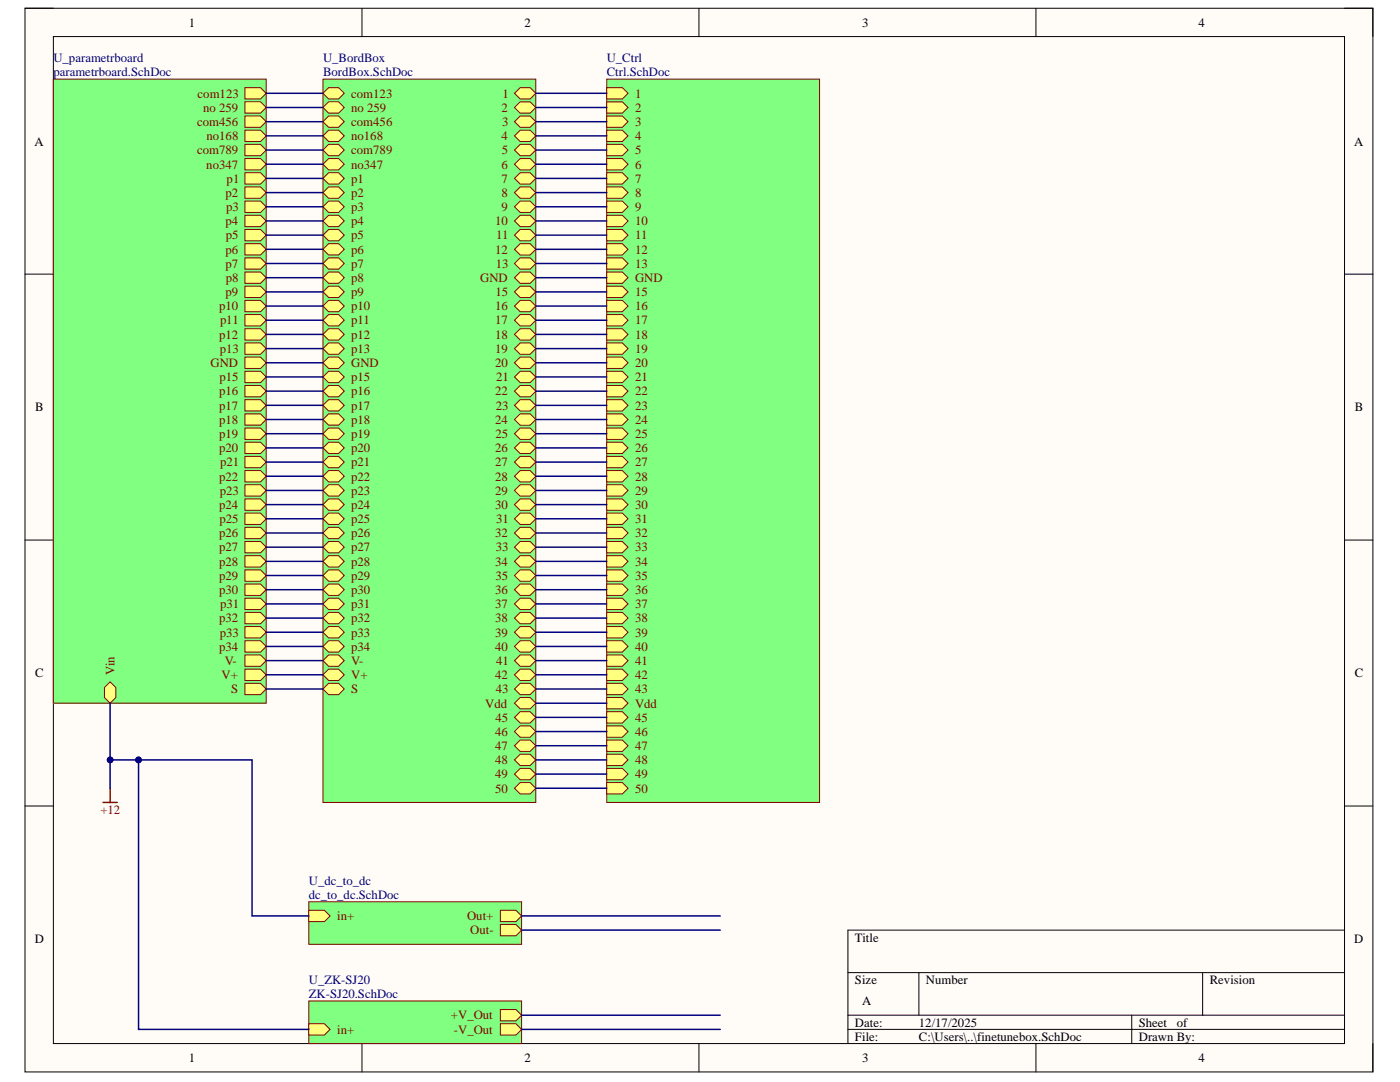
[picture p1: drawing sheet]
<svg xmlns="http://www.w3.org/2000/svg" width="279mm" height="216mm" viewBox="0 0 279 216" stroke-linecap="round" stroke-linejoin="round" font-family="sans-serif">
<defs><g id="words">
<g font-size="2.5">
<text x="37.7" y="5.3">1</text>
<text x="104.7" y="5.3">2</text>
<text x="172.1" y="5.3">3</text>
<text x="239.2" y="5.3">4</text>
<text x="6.9" y="29">A</text>
<text x="270.2" y="29">A</text>
<text x="7" y="82.1">B</text>
<text x="270.4" y="82.1">B</text>
<text x="7" y="135.1">C</text>
<text x="270.4" y="135.1">C</text>
<text x="6.9" y="188.2">D</text>
<text x="170.6" y="187.9">Title</text>
<text x="270.3" y="188.2">D</text>
<text x="170.6" y="196.4">Size</text>
<text x="184.8" y="196.4">Number</text>
<text x="241.4" y="196.4">Revision</text>
<text x="172.1" y="200.6">A</text>
<text x="170.6" y="204.9">Date:</text>
<text x="170.6" y="207.7">File:</text>
<text x="183.4" y="204.9">12/17/2025</text>
<text x="183.4" y="207.7">C:\Users\..\finetunebox.SchDoc</text>
<text x="227.3" y="204.9">Sheet</text>
<text x="227.3" y="207.7">Drawn By:</text>
<text x="234.9" y="204.9">of</text>
<text x="37.7" y="211.9">1</text>
<text x="104.7" y="211.9">2</text>
<text x="172.1" y="211.9">3</text>
<text x="239.2" y="211.9">4</text>
</g>
<g font-size="2.5" fill="#000080">
<text x="10.7" y="12.4">U_parametrboard</text>
<text x="10.7" y="15.2">parametrboard.SchDoc</text>
<text x="64.5" y="12.4">U_BordBox</text>
<text x="64.5" y="15.2">BordBox.SchDoc</text>
<text x="121.1" y="12.4">U_Ctrl</text>
<text x="121.1" y="15.2">Ctrl.SchDoc</text>
<text x="61.6" y="176.5">U_dc_to_dc</text>
<text x="61.6" y="179.4">dc_to_dc.SchDoc</text>
<text x="61.6" y="196.4">U_ZK-SJ20</text>
<text x="61.6" y="199.2">ZK-SJ20.SchDoc</text>
</g>
<g font-size="2.5" fill="#800000">
<text x="39.4" y="19.5">com123</text>
<text x="40.5" y="22.3">no 259</text>
<text x="70.1" y="19.5">com123</text>
<text x="70.1" y="22.3">no 259</text>
<text x="100.1" y="22.3">2</text>
<text x="100.3" y="19.5">1</text>
<text x="126.7" y="19.5">1</text>
<text x="126.7" y="22.3">2</text>
<text x="39.3" y="25.2">com456</text>
<text x="41.2" y="28">no168</text>
<text x="70.1" y="25.2">com456</text>
<text x="70.1" y="28">no168</text>
<text x="100.1" y="28">4</text>
<text x="100.2" y="25.2">3</text>
<text x="126.7" y="25.2">3</text>
<text x="126.7" y="28">4</text>
<text x="39.3" y="30.8">com789</text>
<text x="41.2" y="33.6">no347</text>
<text x="70.1" y="30.8">com789</text>
<text x="70.1" y="33.6">no347</text>
<text x="100.1" y="33.6">6</text>
<text x="100.2" y="30.8">5</text>
<text x="126.7" y="30.8">5</text>
<text x="126.7" y="33.6">6</text>
<text x="45" y="39.3">p2</text>
<text x="45.2" y="36.5">p1</text>
<text x="70.1" y="36.5">p1</text>
<text x="70.1" y="39.3">p2</text>
<text x="100.1" y="36.5">7</text>
<text x="100.1" y="39.3">8</text>
<text x="126.7" y="36.5">7</text>
<text x="126.7" y="39.3">8</text>
<text x="45" y="45">p4</text>
<text x="45.1" y="47.8">p5</text>
<text x="45.1" y="42.1">p3</text>
<text x="70.1" y="42.1">p3</text>
<text x="70.1" y="45">p4</text>
<text x="70.1" y="47.8">p5</text>
<text x="98.8" y="45">10</text>
<text x="99" y="47.8">11</text>
<text x="100.1" y="42.1">9</text>
<text x="126.7" y="42.1">9</text>
<text x="126.7" y="45">10</text>
<text x="126.7" y="47.8">11</text>
<text x="45" y="50.6">p6</text>
<text x="45" y="53.4">p7</text>
<text x="70.1" y="50.6">p6</text>
<text x="70.1" y="53.4">p7</text>
<text x="98.8" y="50.6">12</text>
<text x="98.9" y="53.4">13</text>
<text x="126.7" y="50.6">12</text>
<text x="126.7" y="53.4">13</text>
<text x="45" y="59.1">p9</text>
<text x="45.1" y="56.2">p8</text>
<text x="70.1" y="56.2">p8</text>
<text x="70.1" y="59.1">p9</text>
<text x="95.8" y="56.2">GND</text>
<text x="98.9" y="59.1">15</text>
<text x="126.7" y="59.1">15</text>
<text x="126.7" y="56.2">GND</text>
<text x="43.7" y="61.9">p10</text>
<text x="43.9" y="64.7">p11</text>
<text x="70.1" y="61.9">p10</text>
<text x="70.1" y="64.7">p11</text>
<text x="98.8" y="61.9">16</text>
<text x="98.8" y="64.7">17</text>
<text x="126.7" y="61.9">16</text>
<text x="126.7" y="64.7">17</text>
<text x="43.7" y="67.6">p12</text>
<text x="43.8" y="70.4">p13</text>
<text x="70.1" y="67.6">p12</text>
<text x="70.1" y="70.4">p13</text>
<text x="98.8" y="70.4">19</text>
<text x="98.8" y="67.6">18</text>
<text x="126.7" y="67.6">18</text>
<text x="126.7" y="70.4">19</text>
<text x="42" y="73.2">GND</text>
<text x="43.8" y="76.1">p15</text>
<text x="70.1" y="76.1">p15</text>
<text x="70.1" y="73.2">GND</text>
<text x="98.8" y="73.2">20</text>
<text x="99" y="76.1">21</text>
<text x="126.7" y="73.2">20</text>
<text x="126.7" y="76.1">21</text>
<text x="43.7" y="78.9">p16</text>
<text x="43.8" y="81.7">p17</text>
<text x="70.1" y="78.9">p16</text>
<text x="70.1" y="81.7">p17</text>
<text x="98.8" y="78.9">22</text>
<text x="98.9" y="81.7">23</text>
<text x="126.7" y="78.9">22</text>
<text x="126.7" y="81.7">23</text>
<text x="43.8" y="87.4">p19</text>
<text x="43.8" y="84.6">p18</text>
<text x="70.1" y="87.4">p19</text>
<text x="70.1" y="84.6">p18</text>
<text x="98.8" y="84.6">24</text>
<text x="98.9" y="87.4">25</text>
<text x="126.7" y="84.6">24</text>
<text x="126.7" y="87.4">25</text>
<text x="43.7" y="95.9">p22</text>
<text x="43.7" y="90.2">p20</text>
<text x="43.9" y="93.1">p21</text>
<text x="70.1" y="95.9">p22</text>
<text x="70.1" y="93.1">p21</text>
<text x="70.1" y="90.2">p20</text>
<text x="98.8" y="90.2">26</text>
<text x="98.8" y="93.1">27</text>
<text x="98.8" y="95.9">28</text>
<text x="126.7" y="90.2">26</text>
<text x="126.7" y="93.1">27</text>
<text x="126.7" y="95.9">28</text>
<text x="43.7" y="101.5">p24</text>
<text x="43.8" y="98.7">p23</text>
<text x="70.1" y="101.5">p24</text>
<text x="70.1" y="98.7">p23</text>
<text x="98.8" y="98.7">29</text>
<text x="98.8" y="101.5">30</text>
<text x="126.7" y="98.7">29</text>
<text x="126.7" y="101.5">30</text>
<text x="43.7" y="107.2">p26</text>
<text x="43.8" y="104.4">p25</text>
<text x="70.1" y="107.2">p26</text>
<text x="70.1" y="104.4">p25</text>
<text x="98.8" y="107.2">32</text>
<text x="99" y="104.4">31</text>
<text x="126.7" y="104.4">31</text>
<text x="126.7" y="107.2">32</text>
<text x="43.8" y="112.9">p28</text>
<text x="43.8" y="110">p27</text>
<text x="70.1" y="112.9">p28</text>
<text x="70.1" y="110">p27</text>
<text x="98.8" y="112.9">34</text>
<text x="98.9" y="110">33</text>
<text x="126.7" y="110">33</text>
<text x="126.7" y="112.9">34</text>
<text x="43.7" y="118.5">p30</text>
<text x="43.8" y="115.7">p29</text>
<text x="70.1" y="118.5">p30</text>
<text x="70.1" y="115.7">p29</text>
<text x="98.8" y="118.5">36</text>
<text x="98.9" y="115.7">35</text>
<text x="126.7" y="115.7">35</text>
<text x="126.7" y="118.5">36</text>
<text x="43.7" y="124.2">p32</text>
<text x="43.9" y="121.4">p31</text>
<text x="70.1" y="124.2">p32</text>
<text x="70.1" y="121.4">p31</text>
<text x="98.8" y="121.4">37</text>
<text x="98.8" y="124.2">38</text>
<text x="126.7" y="121.4">37</text>
<text x="126.7" y="124.2">38</text>
<text x="43.7" y="129.9">p34</text>
<text x="43.8" y="127">p33</text>
<text x="70.1" y="129.9">p34</text>
<text x="70.1" y="127">p33</text>
<text x="98.8" y="127">39</text>
<text x="98.8" y="129.9">40</text>
<text x="126.7" y="127">39</text>
<text x="126.7" y="129.9">40</text>
<text x="22.8" y="134.6" transform="rotate(-90 22.8 134.6)">Vin</text>
<text x="44.2" y="135.5">V+</text>
<text x="44.9" y="132.7">V-</text>
<text x="70.1" y="132.7">V-</text>
<text x="70.1" y="135.5">V+</text>
<text x="98.8" y="135.5">42</text>
<text x="99" y="132.7">41</text>
<text x="126.7" y="132.7">41</text>
<text x="126.7" y="135.5">42</text>
<text x="46.2" y="138.3">S</text>
<text x="70.1" y="138.3">S</text>
<text x="96.9" y="141.2">Vdd</text>
<text x="98.9" y="138.3">43</text>
<text x="126.7" y="138.3">43</text>
<text x="126.7" y="141.2">Vdd</text>
<text x="98.8" y="146.8">46</text>
<text x="98.8" y="149.7">47</text>
<text x="98.9" y="144">45</text>
<text x="126.7" y="146.8">46</text>
<text x="126.7" y="149.7">47</text>
<text x="126.7" y="144">45</text>
<text x="98.8" y="155.3">49</text>
<text x="98.8" y="152.5">48</text>
<text x="126.7" y="152.5">48</text>
<text x="126.7" y="155.3">49</text>
<text x="98.8" y="158.2">50</text>
<text x="126.7" y="158.2">50</text>
<text x="20" y="162.4">+12</text>
<text x="67.3" y="183.6">in+</text>
<text x="93.2" y="183.6">Out+</text>
<text x="93.9" y="186.4">Out-</text>
<text x="90" y="203.4">+V_Out</text>
<text x="67.3" y="206.2">in+</text>
<text x="90.6" y="206.2">-V_Out</text>
</g>
</g></defs>
<path d="M5 1.6h269v212.3h-269z" fill-rule="evenodd" fill="#fffcf8"/>
<path d="M5 1.6h269v212.3h-269z" fill="none" stroke="#000" stroke-width=".2"/>
<path d="M10.7 7.3h257.6v200.9h-257.6z" fill-rule="evenodd" fill="#fffcf8"/>
<g fill="none" stroke="#000" stroke-width=".2">
<path d="M5 1.6h5.7M10.7 7.3h257.6v200.9h-257.6zM72.2 1.6v5.7M139.5 1.6v5.7M206.7 1.6v5.7M268.3 1.6h5.7v5.7M5 54.7h5.7M268.3 54.7h5.7M5 107.8h5.7M268.3 107.8h5.7M5 160.8h5.7M268.3 160.8h5.7"/>
<path d="M169.2 194.1h99.1M183.4 194.1v8.5M240 194.1v8.5M268.3 185.6h-99.1v22.6M72.2 208.2v5.7M139.5 208.2v5.7M169.2 202.6h99.1M169.2 205.4h99.1M206.7 208.2v5.7M225.9 202.6v5.6M274 208.2v5.7"/>
</g>
<path d="M10.7 15.8h42.4v124.5h-42.4z" fill-rule="evenodd" fill="#80ff80"/>
<path d="M10.7 15.8h42.4v124.5h-42.4z" fill="none" stroke="#800000" stroke-width=".2"/>
<path d="M48.9 17.5h3.1l1.1 1.1-1.1 1.2h-3.1z" fill-rule="evenodd" fill="#ffff80"/>
<path d="M48.9 17.5h3.1l1.1 1.1-1.1 1.2h-3.1z" fill="none" stroke="#800000" stroke-width=".2"/>
<path d="M48.9 20.3h3.1l1.1 1.1-1.1 1.2h-3.1z" fill-rule="evenodd" fill="#ffff80"/>
<path d="M48.9 20.3h3.1l1.1 1.1-1.1 1.2h-3.1z" fill="none" stroke="#800000" stroke-width=".2"/>
<path d="M48.9 23.1h3.1l1.1 1.2-1.1 1.1h-3.1z" fill-rule="evenodd" fill="#ffff80"/>
<path d="M48.9 23.1h3.1l1.1 1.2-1.1 1.1h-3.1z" fill="none" stroke="#800000" stroke-width=".2"/>
<path d="M48.9 26h3.1l1.1 1.1-1.1 1.1h-3.1z" fill-rule="evenodd" fill="#ffff80"/>
<path d="M48.9 26h3.1l1.1 1.1-1.1 1.1h-3.1z" fill="none" stroke="#800000" stroke-width=".2"/>
<path d="M48.9 28.8h3.1l1.1 1.1-1.1 1.2h-3.1z" fill-rule="evenodd" fill="#ffff80"/>
<path d="M48.9 28.8h3.1l1.1 1.1-1.1 1.2h-3.1z" fill="none" stroke="#800000" stroke-width=".2"/>
<path d="M48.9 31.6h3.1l1.1 1.2-1.1 1.1h-3.1z" fill-rule="evenodd" fill="#ffff80"/>
<path d="M48.9 31.6h3.1l1.1 1.2-1.1 1.1h-3.1z" fill="none" stroke="#800000" stroke-width=".2"/>
<path d="M48.9 34.5h3.1l1.1 1.1-1.1 1.1h-3.1z" fill-rule="evenodd" fill="#ffff80"/>
<path d="M48.9 34.5h3.1l1.1 1.1-1.1 1.1h-3.1z" fill="none" stroke="#800000" stroke-width=".2"/>
<path d="M48.9 37.3h3.1l1.1 1.1-1.1 1.2h-3.1z" fill-rule="evenodd" fill="#ffff80"/>
<path d="M48.9 37.3h3.1l1.1 1.1-1.1 1.2h-3.1z" fill="none" stroke="#800000" stroke-width=".2"/>
<path d="M48.9 40.1h3.1l1.1 1.2-1.1 1.1h-3.1z" fill-rule="evenodd" fill="#ffff80"/>
<path d="M48.9 40.1h3.1l1.1 1.2-1.1 1.1h-3.1z" fill="none" stroke="#800000" stroke-width=".2"/>
<path d="M48.9 43h3.1l1.1 1.1-1.1 1.1h-3.1z" fill-rule="evenodd" fill="#ffff80"/>
<path d="M48.9 43h3.1l1.1 1.1-1.1 1.1h-3.1z" fill="none" stroke="#800000" stroke-width=".2"/>
<path d="M48.9 45.8h3.1l1.1 1.1-1.1 1.2h-3.1z" fill-rule="evenodd" fill="#ffff80"/>
<path d="M48.9 45.8h3.1l1.1 1.1-1.1 1.2h-3.1z" fill="none" stroke="#800000" stroke-width=".2"/>
<path d="M48.9 48.6h3.1l1.1 1.1-1.1 1.2h-3.1z" fill-rule="evenodd" fill="#ffff80"/>
<path d="M48.9 48.6h3.1l1.1 1.1-1.1 1.2h-3.1z" fill="none" stroke="#800000" stroke-width=".2"/>
<path d="M48.9 51.4h3.1l1.1 1.2-1.1 1.1h-3.1z" fill-rule="evenodd" fill="#ffff80"/>
<path d="M48.9 51.4h3.1l1.1 1.2-1.1 1.1h-3.1z" fill="none" stroke="#800000" stroke-width=".2"/>
<path d="M48.9 54.3h3.1l1.1 1.1-1.1 1.1h-3.1z" fill-rule="evenodd" fill="#ffff80"/>
<path d="M48.9 54.3h3.1l1.1 1.1-1.1 1.1h-3.1z" fill="none" stroke="#800000" stroke-width=".2"/>
<path d="M48.9 57.1h3.1l1.1 1.1-1.1 1.2h-3.1z" fill-rule="evenodd" fill="#ffff80"/>
<path d="M48.9 57.1h3.1l1.1 1.1-1.1 1.2h-3.1z" fill="none" stroke="#800000" stroke-width=".2"/>
<path d="M48.9 59.9h3.1l1.1 1.2-1.1 1.1h-3.1z" fill-rule="evenodd" fill="#ffff80"/>
<path d="M48.9 59.9h3.1l1.1 1.2-1.1 1.1h-3.1z" fill="none" stroke="#800000" stroke-width=".2"/>
<path d="M48.9 62.8h3.1l1.1 1.1-1.1 1.1h-3.1z" fill-rule="evenodd" fill="#ffff80"/>
<path d="M48.9 62.8h3.1l1.1 1.1-1.1 1.1h-3.1z" fill="none" stroke="#800000" stroke-width=".2"/>
<path d="M48.9 65.6h3.1l1.1 1.1-1.1 1.2h-3.1z" fill-rule="evenodd" fill="#ffff80"/>
<path d="M48.9 65.6h3.1l1.1 1.1-1.1 1.2h-3.1z" fill="none" stroke="#800000" stroke-width=".2"/>
<path d="M48.9 68.4h3.1l1.1 1.2-1.1 1.1h-3.1z" fill-rule="evenodd" fill="#ffff80"/>
<path d="M48.9 68.4h3.1l1.1 1.2-1.1 1.1h-3.1z" fill="none" stroke="#800000" stroke-width=".2"/>
<path d="M48.9 74.1h3.1l1.1 1.1-1.1 1.2h-3.1z" fill-rule="evenodd" fill="#ffff80"/>
<path d="M48.9 74.1h3.1l1.1 1.1-1.1 1.2h-3.1z" fill="none" stroke="#800000" stroke-width=".2"/>
<path d="M48.9 76.9h3.1l1.1 1.1-1.1 1.2h-3.1z" fill-rule="evenodd" fill="#ffff80"/>
<path d="M48.9 76.9h3.1l1.1 1.1-1.1 1.2h-3.1z" fill="none" stroke="#800000" stroke-width=".2"/>
<path d="M48.9 79.7h3.1l1.1 1.2-1.1 1.1h-3.1z" fill-rule="evenodd" fill="#ffff80"/>
<path d="M48.9 79.7h3.1l1.1 1.2-1.1 1.1h-3.1z" fill="none" stroke="#800000" stroke-width=".2"/>
<path d="M48.9 127.9h3.1l1.1 1.1-1.1 1.1h-3.1z" fill-rule="evenodd" fill="#ffff80"/>
<path d="M48.9 127.9h3.1l1.1 1.1-1.1 1.1h-3.1z" fill="none" stroke="#800000" stroke-width=".2"/>
<path d="M48.9 125h3.1l1.1 1.2-1.1 1.1h-3.1z" fill-rule="evenodd" fill="#ffff80"/>
<path d="M48.9 125h3.1l1.1 1.2-1.1 1.1h-3.1z" fill="none" stroke="#800000" stroke-width=".2"/>
<path d="M48.9 122.2h3.1l1.1 1.1-1.1 1.2h-3.1z" fill-rule="evenodd" fill="#ffff80"/>
<path d="M48.9 122.2h3.1l1.1 1.1-1.1 1.2h-3.1z" fill="none" stroke="#800000" stroke-width=".2"/>
<path d="M48.9 119.4h3.1l1.1 1.1-1.1 1.1h-3.1z" fill-rule="evenodd" fill="#ffff80"/>
<path d="M48.9 119.4h3.1l1.1 1.1-1.1 1.1h-3.1z" fill="none" stroke="#800000" stroke-width=".2"/>
<path d="M48.9 116.5h3.1l1.1 1.2-1.1 1.1h-3.1z" fill-rule="evenodd" fill="#ffff80"/>
<path d="M48.9 116.5h3.1l1.1 1.2-1.1 1.1h-3.1z" fill="none" stroke="#800000" stroke-width=".2"/>
<path d="M48.9 113.7h3.1l1.1 1.1-1.1 1.2h-3.1z" fill-rule="evenodd" fill="#ffff80"/>
<path d="M48.9 113.7h3.1l1.1 1.1-1.1 1.2h-3.1z" fill="none" stroke="#800000" stroke-width=".2"/>
<path d="M48.9 110.9h3.1l1.1 1.1-1.1 1.1h-3.1z" fill-rule="evenodd" fill="#ffff80"/>
<path d="M48.9 110.9h3.1l1.1 1.1-1.1 1.1h-3.1z" fill="none" stroke="#800000" stroke-width=".2"/>
<path d="M48.9 108h3.1l1.1 1.2-1.1 1.1h-3.1z" fill-rule="evenodd" fill="#ffff80"/>
<path d="M48.9 108h3.1l1.1 1.2-1.1 1.1h-3.1z" fill="none" stroke="#800000" stroke-width=".2"/>
<path d="M48.9 105.2h3.1l1.1 1.2-1.1 1.1h-3.1z" fill-rule="evenodd" fill="#ffff80"/>
<path d="M48.9 105.2h3.1l1.1 1.2-1.1 1.1h-3.1z" fill="none" stroke="#800000" stroke-width=".2"/>
<path d="M48.9 102.4h3.1l1.1 1.1-1.1 1.1h-3.1z" fill-rule="evenodd" fill="#ffff80"/>
<path d="M48.9 102.4h3.1l1.1 1.1-1.1 1.1h-3.1z" fill="none" stroke="#800000" stroke-width=".2"/>
<path d="M48.9 99.6h3.1l1.1 1.1-1.1 1.1h-3.1z" fill-rule="evenodd" fill="#ffff80"/>
<path d="M48.9 99.6h3.1l1.1 1.1-1.1 1.1h-3.1z" fill="none" stroke="#800000" stroke-width=".2"/>
<path d="M48.9 96.7h3.1l1.1 1.2-1.1 1.1h-3.1z" fill-rule="evenodd" fill="#ffff80"/>
<path d="M48.9 96.7h3.1l1.1 1.2-1.1 1.1h-3.1z" fill="none" stroke="#800000" stroke-width=".2"/>
<path d="M48.9 93.9h3.1l1.1 1.1-1.1 1.2h-3.1z" fill-rule="evenodd" fill="#ffff80"/>
<path d="M48.9 93.9h3.1l1.1 1.1-1.1 1.2h-3.1z" fill="none" stroke="#800000" stroke-width=".2"/>
<path d="M48.9 91.1h3.1l1.1 1.1-1.1 1.1h-3.1z" fill-rule="evenodd" fill="#ffff80"/>
<path d="M48.9 91.1h3.1l1.1 1.1-1.1 1.1h-3.1z" fill="none" stroke="#800000" stroke-width=".2"/>
<path d="M48.9 88.2h3.1l1.1 1.2-1.1 1.1h-3.1z" fill-rule="evenodd" fill="#ffff80"/>
<path d="M48.9 88.2h3.1l1.1 1.2-1.1 1.1h-3.1z" fill="none" stroke="#800000" stroke-width=".2"/>
<path d="M48.9 85.4h3.1l1.1 1.1-1.1 1.2h-3.1z" fill-rule="evenodd" fill="#ffff80"/>
<path d="M48.9 85.4h3.1l1.1 1.1-1.1 1.2h-3.1z" fill="none" stroke="#800000" stroke-width=".2"/>
<path d="M48.9 82.6h3.1l1.1 1.1-1.1 1.1h-3.1z" fill-rule="evenodd" fill="#ffff80"/>
<path d="M48.9 82.6h3.1l1.1 1.1-1.1 1.1h-3.1z" fill="none" stroke="#800000" stroke-width=".2"/>
<path d="M48.9 130.7h3.1l1.1 1.1-1.1 1.2h-3.1z" fill-rule="evenodd" fill="#ffff80"/>
<path d="M48.9 130.7h3.1l1.1 1.1-1.1 1.2h-3.1z" fill="none" stroke="#800000" stroke-width=".2"/>
<path d="M48.9 133.5h3.1l1.1 1.1-1.1 1.2h-3.1z" fill-rule="evenodd" fill="#ffff80"/>
<path d="M48.9 133.5h3.1l1.1 1.1-1.1 1.2h-3.1z" fill="none" stroke="#800000" stroke-width=".2"/>
<path d="M48.9 136.3h3.1l1.1 1.2-1.1 1.1h-3.1z" fill-rule="evenodd" fill="#ffff80"/>
<path d="M48.9 136.3h3.1l1.1 1.2-1.1 1.1h-3.1z" fill="none" stroke="#800000" stroke-width=".2"/>
<path d="M20.8 137.2l1.2-1.1 1.1 1.1v2l-1.1 1.1-1.2-1.1z" fill-rule="evenodd" fill="#ffff80"/>
<path d="M20.8 137.2l1.2-1.1 1.1 1.1v2l-1.1 1.1-1.2-1.1z" fill="none" stroke="#800000" stroke-width=".2"/>
<path d="M48.9 71.3h3.1l1.1 1.1-1.1 1.1h-3.1z" fill-rule="evenodd" fill="#ffff80"/>
<path d="M48.9 71.3h3.1l1.1 1.1-1.1 1.1h-3.1z" fill="none" stroke="#800000" stroke-width=".2"/>
<path d="M64.5 15.8h42.4v144.3h-42.4z" fill-rule="evenodd" fill="#80ff80"/>
<path d="M64.5 15.8h42.4v144.3h-42.4z" fill="none" stroke="#800000" stroke-width=".2"/>
<path d="M64.5 18.6l1.1-1.1h2l1.1 1.1-1.1 1.2h-2z" fill-rule="evenodd" fill="#ffff80"/>
<path d="M64.5 18.6l1.1-1.1h2l1.1 1.1-1.1 1.2h-2z" fill="none" stroke="#800000" stroke-width=".2"/>
<path d="M64.5 21.4l1.1-1.1h2l1.1 1.1-1.1 1.2h-2z" fill-rule="evenodd" fill="#ffff80"/>
<path d="M64.5 21.4l1.1-1.1h2l1.1 1.1-1.1 1.2h-2z" fill="none" stroke="#800000" stroke-width=".2"/>
<path d="M64.5 24.3l1.1-1.2h2l1.1 1.2-1.1 1.1h-2z" fill-rule="evenodd" fill="#ffff80"/>
<path d="M64.5 24.3l1.1-1.2h2l1.1 1.2-1.1 1.1h-2z" fill="none" stroke="#800000" stroke-width=".2"/>
<path d="M64.5 27.1l1.1-1.1h2l1.1 1.1-1.1 1.1h-2z" fill-rule="evenodd" fill="#ffff80"/>
<path d="M64.5 27.1l1.1-1.1h2l1.1 1.1-1.1 1.1h-2z" fill="none" stroke="#800000" stroke-width=".2"/>
<path d="M64.5 29.9l1.1-1.1h2l1.1 1.1-1.1 1.2h-2z" fill-rule="evenodd" fill="#ffff80"/>
<path d="M64.5 29.9l1.1-1.1h2l1.1 1.1-1.1 1.2h-2z" fill="none" stroke="#800000" stroke-width=".2"/>
<path d="M64.5 32.8l1.1-1.2h2l1.1 1.2-1.1 1.1h-2z" fill-rule="evenodd" fill="#ffff80"/>
<path d="M64.5 32.8l1.1-1.2h2l1.1 1.2-1.1 1.1h-2z" fill="none" stroke="#800000" stroke-width=".2"/>
<path d="M64.5 35.6l1.1-1.1h2l1.1 1.1-1.1 1.1h-2z" fill-rule="evenodd" fill="#ffff80"/>
<path d="M64.5 35.6l1.1-1.1h2l1.1 1.1-1.1 1.1h-2z" fill="none" stroke="#800000" stroke-width=".2"/>
<path d="M64.5 38.4l1.1-1.1h2l1.1 1.1-1.1 1.2h-2z" fill-rule="evenodd" fill="#ffff80"/>
<path d="M64.5 38.4l1.1-1.1h2l1.1 1.1-1.1 1.2h-2z" fill="none" stroke="#800000" stroke-width=".2"/>
<path d="M64.5 41.3l1.1-1.2h2l1.1 1.2-1.1 1.1h-2z" fill-rule="evenodd" fill="#ffff80"/>
<path d="M64.5 41.3l1.1-1.2h2l1.1 1.2-1.1 1.1h-2z" fill="none" stroke="#800000" stroke-width=".2"/>
<path d="M64.5 44.1l1.1-1.1h2l1.1 1.1-1.1 1.1h-2z" fill-rule="evenodd" fill="#ffff80"/>
<path d="M64.5 44.1l1.1-1.1h2l1.1 1.1-1.1 1.1h-2z" fill="none" stroke="#800000" stroke-width=".2"/>
<path d="M64.5 46.9l1.1-1.1h2l1.1 1.1-1.1 1.2h-2z" fill-rule="evenodd" fill="#ffff80"/>
<path d="M64.5 46.9l1.1-1.1h2l1.1 1.1-1.1 1.2h-2z" fill="none" stroke="#800000" stroke-width=".2"/>
<path d="M64.5 49.7l1.1-1.1h2l1.1 1.1-1.1 1.2h-2z" fill-rule="evenodd" fill="#ffff80"/>
<path d="M64.5 49.7l1.1-1.1h2l1.1 1.1-1.1 1.2h-2z" fill="none" stroke="#800000" stroke-width=".2"/>
<path d="M64.5 52.6l1.1-1.2h2l1.1 1.2-1.1 1.1h-2z" fill-rule="evenodd" fill="#ffff80"/>
<path d="M64.5 52.6l1.1-1.2h2l1.1 1.2-1.1 1.1h-2z" fill="none" stroke="#800000" stroke-width=".2"/>
<path d="M64.5 55.4l1.1-1.1h2l1.1 1.1-1.1 1.1h-2z" fill-rule="evenodd" fill="#ffff80"/>
<path d="M64.5 55.4l1.1-1.1h2l1.1 1.1-1.1 1.1h-2z" fill="none" stroke="#800000" stroke-width=".2"/>
<path d="M64.5 58.2l1.1-1.1h2l1.1 1.1-1.1 1.2h-2z" fill-rule="evenodd" fill="#ffff80"/>
<path d="M64.5 58.2l1.1-1.1h2l1.1 1.1-1.1 1.2h-2z" fill="none" stroke="#800000" stroke-width=".2"/>
<path d="M65.6 127.9h2l1.1 1.1-1.1 1.1h-2l-1.1-1.1z" fill-rule="evenodd" fill="#ffff80"/>
<path d="M65.6 127.9h2l1.1 1.1-1.1 1.1h-2l-1.1-1.1z" fill="none" stroke="#800000" stroke-width=".2"/>
<path d="M65.6 125h2l1.1 1.2-1.1 1.1h-2l-1.1-1.1z" fill-rule="evenodd" fill="#ffff80"/>
<path d="M65.6 125h2l1.1 1.2-1.1 1.1h-2l-1.1-1.1z" fill="none" stroke="#800000" stroke-width=".2"/>
<path d="M64.5 123.3l1.1-1.1h2l1.1 1.1-1.1 1.2h-2z" fill-rule="evenodd" fill="#ffff80"/>
<path d="M64.5 123.3l1.1-1.1h2l1.1 1.1-1.1 1.2h-2z" fill="none" stroke="#800000" stroke-width=".2"/>
<path d="M64.5 120.5l1.1-1.1h2l1.1 1.1-1.1 1.1h-2z" fill-rule="evenodd" fill="#ffff80"/>
<path d="M64.5 120.5l1.1-1.1h2l1.1 1.1-1.1 1.1h-2z" fill="none" stroke="#800000" stroke-width=".2"/>
<path d="M64.5 117.7l1.1-1.2h2l1.1 1.2-1.1 1.1h-2z" fill-rule="evenodd" fill="#ffff80"/>
<path d="M64.5 117.7l1.1-1.2h2l1.1 1.2-1.1 1.1h-2z" fill="none" stroke="#800000" stroke-width=".2"/>
<path d="M64.5 114.8l1.1-1.1h2l1.1 1.1-1.1 1.2h-2z" fill-rule="evenodd" fill="#ffff80"/>
<path d="M64.5 114.8l1.1-1.1h2l1.1 1.1-1.1 1.2h-2z" fill="none" stroke="#800000" stroke-width=".2"/>
<path d="M65.6 110.9h2l1.1 1.1-1.1 1.1h-2l-1.1-1.1z" fill-rule="evenodd" fill="#ffff80"/>
<path d="M65.6 110.9h2l1.1 1.1-1.1 1.1h-2l-1.1-1.1z" fill="none" stroke="#800000" stroke-width=".2"/>
<path d="M65.6 108h2l1.1 1.2-1.1 1.1h-2l-1.1-1.1z" fill-rule="evenodd" fill="#ffff80"/>
<path d="M65.6 108h2l1.1 1.2-1.1 1.1h-2l-1.1-1.1z" fill="none" stroke="#800000" stroke-width=".2"/>
<path d="M64.5 106.4l1.1-1.2h2l1.1 1.2-1.1 1.1h-2z" fill-rule="evenodd" fill="#ffff80"/>
<path d="M64.5 106.4l1.1-1.2h2l1.1 1.2-1.1 1.1h-2z" fill="none" stroke="#800000" stroke-width=".2"/>
<path d="M64.5 103.5l1.1-1.1h2l1.1 1.1-1.1 1.1h-2z" fill-rule="evenodd" fill="#ffff80"/>
<path d="M64.5 103.5l1.1-1.1h2l1.1 1.1-1.1 1.1h-2z" fill="none" stroke="#800000" stroke-width=".2"/>
<path d="M64.5 100.7l1.1-1.1h2l1.1 1.1-1.1 1.1h-2z" fill-rule="evenodd" fill="#ffff80"/>
<path d="M64.5 100.7l1.1-1.1h2l1.1 1.1-1.1 1.1h-2z" fill="none" stroke="#800000" stroke-width=".2"/>
<path d="M65.6 96.7h2l1.1 1.2-1.1 1.1h-2l-1.1-1.1z" fill-rule="evenodd" fill="#ffff80"/>
<path d="M65.6 96.7h2l1.1 1.2-1.1 1.1h-2l-1.1-1.1z" fill="none" stroke="#800000" stroke-width=".2"/>
<path d="M65.6 93.9h2l1.1 1.1-1.1 1.2h-2l-1.1-1.2z" fill-rule="evenodd" fill="#ffff80"/>
<path d="M65.6 93.9h2l1.1 1.1-1.1 1.2h-2l-1.1-1.2z" fill="none" stroke="#800000" stroke-width=".2"/>
<path d="M64.5 92.2l1.1-1.1h2l1.1 1.1-1.1 1.1h-2z" fill-rule="evenodd" fill="#ffff80"/>
<path d="M64.5 92.2l1.1-1.1h2l1.1 1.1-1.1 1.1h-2z" fill="none" stroke="#800000" stroke-width=".2"/>
<path d="M64.5 89.4l1.1-1.2h2l1.1 1.2-1.1 1.1h-2z" fill-rule="evenodd" fill="#ffff80"/>
<path d="M64.5 89.4l1.1-1.2h2l1.1 1.2-1.1 1.1h-2z" fill="none" stroke="#800000" stroke-width=".2"/>
<path d="M64.5 86.5l1.1-1.1h2l1.1 1.1-1.1 1.2h-2z" fill-rule="evenodd" fill="#ffff80"/>
<path d="M64.5 86.5l1.1-1.1h2l1.1 1.1-1.1 1.2h-2z" fill="none" stroke="#800000" stroke-width=".2"/>
<path d="M64.5 83.7l1.1-1.1h2l1.1 1.1-1.1 1.1h-2z" fill-rule="evenodd" fill="#ffff80"/>
<path d="M64.5 83.7l1.1-1.1h2l1.1 1.1-1.1 1.1h-2z" fill="none" stroke="#800000" stroke-width=".2"/>
<path d="M64.5 131.8l1.1-1.1h2l1.1 1.1-1.1 1.2h-2z" fill-rule="evenodd" fill="#ffff80"/>
<path d="M64.5 131.8l1.1-1.1h2l1.1 1.1-1.1 1.2h-2z" fill="none" stroke="#800000" stroke-width=".2"/>
<path d="M64.5 134.6l1.1-1.1h2l1.1 1.1-1.1 1.2h-2z" fill-rule="evenodd" fill="#ffff80"/>
<path d="M64.5 134.6l1.1-1.1h2l1.1 1.1-1.1 1.2h-2z" fill="none" stroke="#800000" stroke-width=".2"/>
<path d="M64.5 137.5l1.1-1.2h2l1.1 1.2-1.1 1.1h-2z" fill-rule="evenodd" fill="#ffff80"/>
<path d="M64.5 137.5l1.1-1.2h2l1.1 1.2-1.1 1.1h-2z" fill="none" stroke="#800000" stroke-width=".2"/>
<path d="M64.5 61.1l1.1-1.2h2l1.1 1.2-1.1 1.1h-2z" fill-rule="evenodd" fill="#ffff80"/>
<path d="M64.5 61.1l1.1-1.2h2l1.1 1.2-1.1 1.1h-2z" fill="none" stroke="#800000" stroke-width=".2"/>
<path d="M64.5 63.9l1.1-1.1h2l1.1 1.1-1.1 1.1h-2z" fill-rule="evenodd" fill="#ffff80"/>
<path d="M64.5 63.9l1.1-1.1h2l1.1 1.1-1.1 1.1h-2z" fill="none" stroke="#800000" stroke-width=".2"/>
<path d="M64.5 66.7l1.1-1.1h2l1.1 1.1-1.1 1.2h-2z" fill-rule="evenodd" fill="#ffff80"/>
<path d="M64.5 66.7l1.1-1.1h2l1.1 1.1-1.1 1.2h-2z" fill="none" stroke="#800000" stroke-width=".2"/>
<path d="M64.5 69.6l1.1-1.2h2l1.1 1.2-1.1 1.1h-2z" fill-rule="evenodd" fill="#ffff80"/>
<path d="M64.5 69.6l1.1-1.2h2l1.1 1.2-1.1 1.1h-2z" fill="none" stroke="#800000" stroke-width=".2"/>
<path d="M64.5 75.2l1.1-1.1h2l1.1 1.1-1.1 1.2h-2z" fill-rule="evenodd" fill="#ffff80"/>
<path d="M64.5 75.2l1.1-1.1h2l1.1 1.1-1.1 1.2h-2z" fill="none" stroke="#800000" stroke-width=".2"/>
<path d="M64.5 78l1.1-1.1h2l1.1 1.1-1.1 1.2h-2z" fill-rule="evenodd" fill="#ffff80"/>
<path d="M64.5 78l1.1-1.1h2l1.1 1.1-1.1 1.2h-2z" fill="none" stroke="#800000" stroke-width=".2"/>
<path d="M64.5 80.9l1.1-1.2h2l1.1 1.2-1.1 1.1h-2z" fill-rule="evenodd" fill="#ffff80"/>
<path d="M64.5 80.9l1.1-1.2h2l1.1 1.2-1.1 1.1h-2z" fill="none" stroke="#800000" stroke-width=".2"/>
<path d="M102.7 21.4l1.1-1.1h2l1.1 1.1-1.1 1.2h-2z" fill-rule="evenodd" fill="#ffff80"/>
<path d="M102.7 21.4l1.1-1.1h2l1.1 1.1-1.1 1.2h-2z" fill="none" stroke="#800000" stroke-width=".2"/>
<path d="M102.7 18.6l1.1-1.1h2l1.1 1.1-1.1 1.2h-2z" fill-rule="evenodd" fill="#ffff80"/>
<path d="M102.7 18.6l1.1-1.1h2l1.1 1.1-1.1 1.2h-2z" fill="none" stroke="#800000" stroke-width=".2"/>
<path d="M102.7 24.3l1.1-1.2h2l1.1 1.2-1.1 1.1h-2z" fill-rule="evenodd" fill="#ffff80"/>
<path d="M102.7 24.3l1.1-1.2h2l1.1 1.2-1.1 1.1h-2z" fill="none" stroke="#800000" stroke-width=".2"/>
<path d="M102.7 27.1l1.1-1.1h2l1.1 1.1-1.1 1.1h-2z" fill-rule="evenodd" fill="#ffff80"/>
<path d="M102.7 27.1l1.1-1.1h2l1.1 1.1-1.1 1.1h-2z" fill="none" stroke="#800000" stroke-width=".2"/>
<path d="M102.7 29.9l1.1-1.1h2l1.1 1.1-1.1 1.2h-2z" fill-rule="evenodd" fill="#ffff80"/>
<path d="M102.7 29.9l1.1-1.1h2l1.1 1.1-1.1 1.2h-2z" fill="none" stroke="#800000" stroke-width=".2"/>
<path d="M102.7 32.8l1.1-1.2h2l1.1 1.2-1.1 1.1h-2z" fill-rule="evenodd" fill="#ffff80"/>
<path d="M102.7 32.8l1.1-1.2h2l1.1 1.2-1.1 1.1h-2z" fill="none" stroke="#800000" stroke-width=".2"/>
<path d="M102.7 35.6l1.1-1.1h2l1.1 1.1-1.1 1.1h-2z" fill-rule="evenodd" fill="#ffff80"/>
<path d="M102.7 35.6l1.1-1.1h2l1.1 1.1-1.1 1.1h-2z" fill="none" stroke="#800000" stroke-width=".2"/>
<path d="M102.7 38.4l1.1-1.1h2l1.1 1.1-1.1 1.2h-2z" fill-rule="evenodd" fill="#ffff80"/>
<path d="M102.7 38.4l1.1-1.1h2l1.1 1.1-1.1 1.2h-2z" fill="none" stroke="#800000" stroke-width=".2"/>
<path d="M102.7 41.3l1.1-1.2h2l1.1 1.2-1.1 1.1h-2z" fill-rule="evenodd" fill="#ffff80"/>
<path d="M102.7 41.3l1.1-1.2h2l1.1 1.2-1.1 1.1h-2z" fill="none" stroke="#800000" stroke-width=".2"/>
<path d="M102.7 44.1l1.1-1.1h2l1.1 1.1-1.1 1.1h-2z" fill-rule="evenodd" fill="#ffff80"/>
<path d="M102.7 44.1l1.1-1.1h2l1.1 1.1-1.1 1.1h-2z" fill="none" stroke="#800000" stroke-width=".2"/>
<path d="M102.7 46.9l1.1-1.1h2l1.1 1.1-1.1 1.2h-2z" fill-rule="evenodd" fill="#ffff80"/>
<path d="M102.7 46.9l1.1-1.1h2l1.1 1.1-1.1 1.2h-2z" fill="none" stroke="#800000" stroke-width=".2"/>
<path d="M102.7 49.8l1.1-1.2h2l1.1 1.2-1.1 1.1h-2z" fill-rule="evenodd" fill="#ffff80"/>
<path d="M102.7 49.8l1.1-1.2h2l1.1 1.2-1.1 1.1h-2z" fill="none" stroke="#800000" stroke-width=".2"/>
<path d="M102.7 52.6l1.1-1.2h2l1.1 1.2-1.1 1.1h-2z" fill-rule="evenodd" fill="#ffff80"/>
<path d="M102.7 52.6l1.1-1.2h2l1.1 1.2-1.1 1.1h-2z" fill="none" stroke="#800000" stroke-width=".2"/>
<path d="M102.7 58.2l1.1-1.1h2l1.1 1.1-1.1 1.2h-2z" fill-rule="evenodd" fill="#ffff80"/>
<path d="M102.7 58.2l1.1-1.1h2l1.1 1.1-1.1 1.2h-2z" fill="none" stroke="#800000" stroke-width=".2"/>
<path d="M102.7 61.1l1.1-1.2h2l1.1 1.2-1.1 1.1h-2z" fill-rule="evenodd" fill="#ffff80"/>
<path d="M102.7 61.1l1.1-1.2h2l1.1 1.2-1.1 1.1h-2z" fill="none" stroke="#800000" stroke-width=".2"/>
<path d="M102.7 63.9l1.1-1.1h2l1.1 1.1-1.1 1.1h-2z" fill-rule="evenodd" fill="#ffff80"/>
<path d="M102.7 63.9l1.1-1.1h2l1.1 1.1-1.1 1.1h-2z" fill="none" stroke="#800000" stroke-width=".2"/>
<path d="M102.7 66.7l1.1-1.1h2l1.1 1.1-1.1 1.2h-2z" fill-rule="evenodd" fill="#ffff80"/>
<path d="M102.7 66.7l1.1-1.1h2l1.1 1.1-1.1 1.2h-2z" fill="none" stroke="#800000" stroke-width=".2"/>
<path d="M102.7 69.6l1.1-1.2h2l1.1 1.2-1.1 1.1h-2z" fill-rule="evenodd" fill="#ffff80"/>
<path d="M102.7 69.6l1.1-1.2h2l1.1 1.2-1.1 1.1h-2z" fill="none" stroke="#800000" stroke-width=".2"/>
<path d="M102.7 72.4l1.1-1.1h2l1.1 1.1-1.1 1.1h-2z" fill-rule="evenodd" fill="#ffff80"/>
<path d="M102.7 72.4l1.1-1.1h2l1.1 1.1-1.1 1.1h-2z" fill="none" stroke="#800000" stroke-width=".2"/>
<path d="M102.7 75.2l1.1-1.1h2l1.1 1.1-1.1 1.2h-2z" fill-rule="evenodd" fill="#ffff80"/>
<path d="M102.7 75.2l1.1-1.1h2l1.1 1.1-1.1 1.2h-2z" fill="none" stroke="#800000" stroke-width=".2"/>
<path d="M102.7 78.1l1.1-1.2h2l1.1 1.2-1.1 1.1h-2z" fill-rule="evenodd" fill="#ffff80"/>
<path d="M102.7 78.1l1.1-1.2h2l1.1 1.2-1.1 1.1h-2z" fill="none" stroke="#800000" stroke-width=".2"/>
<path d="M102.7 80.9l1.1-1.2h2l1.1 1.2-1.1 1.1h-2z" fill-rule="evenodd" fill="#ffff80"/>
<path d="M102.7 80.9l1.1-1.2h2l1.1 1.2-1.1 1.1h-2z" fill="none" stroke="#800000" stroke-width=".2"/>
<path d="M102.7 83.7l1.1-1.1h2l1.1 1.1-1.1 1.1h-2z" fill-rule="evenodd" fill="#ffff80"/>
<path d="M102.7 83.7l1.1-1.1h2l1.1 1.1-1.1 1.1h-2z" fill="none" stroke="#800000" stroke-width=".2"/>
<path d="M102.7 86.5l1.1-1.1h2l1.1 1.1-1.1 1.2h-2z" fill-rule="evenodd" fill="#ffff80"/>
<path d="M102.7 86.5l1.1-1.1h2l1.1 1.1-1.1 1.2h-2z" fill="none" stroke="#800000" stroke-width=".2"/>
<path d="M102.7 89.4l1.1-1.2h2l1.1 1.2-1.1 1.1h-2z" fill-rule="evenodd" fill="#ffff80"/>
<path d="M102.7 89.4l1.1-1.2h2l1.1 1.2-1.1 1.1h-2z" fill="none" stroke="#800000" stroke-width=".2"/>
<path d="M102.7 92.2l1.1-1.1h2l1.1 1.1-1.1 1.1h-2z" fill-rule="evenodd" fill="#ffff80"/>
<path d="M102.7 92.2l1.1-1.1h2l1.1 1.1-1.1 1.1h-2z" fill="none" stroke="#800000" stroke-width=".2"/>
<path d="M102.7 95l1.1-1.1h2l1.1 1.1-1.1 1.2h-2z" fill-rule="evenodd" fill="#ffff80"/>
<path d="M102.7 95l1.1-1.1h2l1.1 1.1-1.1 1.2h-2z" fill="none" stroke="#800000" stroke-width=".2"/>
<path d="M102.7 97.9l1.1-1.2h2l1.1 1.2-1.1 1.1h-2z" fill-rule="evenodd" fill="#ffff80"/>
<path d="M102.7 97.9l1.1-1.2h2l1.1 1.2-1.1 1.1h-2z" fill="none" stroke="#800000" stroke-width=".2"/>
<path d="M102.7 100.7l1.1-1.1h2l1.1 1.1-1.1 1.1h-2z" fill-rule="evenodd" fill="#ffff80"/>
<path d="M102.7 100.7l1.1-1.1h2l1.1 1.1-1.1 1.1h-2z" fill="none" stroke="#800000" stroke-width=".2"/>
<path d="M102.7 103.5l1.1-1.1h2l1.1 1.1-1.1 1.1h-2z" fill-rule="evenodd" fill="#ffff80"/>
<path d="M102.7 103.5l1.1-1.1h2l1.1 1.1-1.1 1.1h-2z" fill="none" stroke="#800000" stroke-width=".2"/>
<path d="M102.7 106.4l1.1-1.2h2l1.1 1.2-1.1 1.1h-2z" fill-rule="evenodd" fill="#ffff80"/>
<path d="M102.7 106.4l1.1-1.2h2l1.1 1.2-1.1 1.1h-2z" fill="none" stroke="#800000" stroke-width=".2"/>
<path d="M102.7 109.2l1.1-1.2h2l1.1 1.2-1.1 1.1h-2z" fill-rule="evenodd" fill="#ffff80"/>
<path d="M102.7 109.2l1.1-1.2h2l1.1 1.2-1.1 1.1h-2z" fill="none" stroke="#800000" stroke-width=".2"/>
<path d="M102.7 112l1.1-1.1h2l1.1 1.1-1.1 1.1h-2z" fill-rule="evenodd" fill="#ffff80"/>
<path d="M102.7 112l1.1-1.1h2l1.1 1.1-1.1 1.1h-2z" fill="none" stroke="#800000" stroke-width=".2"/>
<path d="M102.7 114.8l1.1-1.1h2l1.1 1.1-1.1 1.2h-2z" fill-rule="evenodd" fill="#ffff80"/>
<path d="M102.7 114.8l1.1-1.1h2l1.1 1.1-1.1 1.2h-2z" fill="none" stroke="#800000" stroke-width=".2"/>
<path d="M102.7 117.7l1.1-1.2h2l1.1 1.2-1.1 1.1h-2z" fill-rule="evenodd" fill="#ffff80"/>
<path d="M102.7 117.7l1.1-1.2h2l1.1 1.2-1.1 1.1h-2z" fill="none" stroke="#800000" stroke-width=".2"/>
<path d="M102.7 120.5l1.1-1.1h2l1.1 1.1-1.1 1.1h-2z" fill-rule="evenodd" fill="#ffff80"/>
<path d="M102.7 120.5l1.1-1.1h2l1.1 1.1-1.1 1.1h-2z" fill="none" stroke="#800000" stroke-width=".2"/>
<path d="M102.7 123.3l1.1-1.1h2l1.1 1.1-1.1 1.2h-2z" fill-rule="evenodd" fill="#ffff80"/>
<path d="M102.7 123.3l1.1-1.1h2l1.1 1.1-1.1 1.2h-2z" fill="none" stroke="#800000" stroke-width=".2"/>
<path d="M102.7 126.2l1.1-1.2h2l1.1 1.2-1.1 1.1h-2z" fill-rule="evenodd" fill="#ffff80"/>
<path d="M102.7 126.2l1.1-1.2h2l1.1 1.2-1.1 1.1h-2z" fill="none" stroke="#800000" stroke-width=".2"/>
<path d="M102.7 129l1.1-1.1h2l1.1 1.1-1.1 1.1h-2z" fill-rule="evenodd" fill="#ffff80"/>
<path d="M102.7 129l1.1-1.1h2l1.1 1.1-1.1 1.1h-2z" fill="none" stroke="#800000" stroke-width=".2"/>
<path d="M102.7 131.8l1.1-1.1h2l1.1 1.1-1.1 1.2h-2z" fill-rule="evenodd" fill="#ffff80"/>
<path d="M102.7 131.8l1.1-1.1h2l1.1 1.1-1.1 1.2h-2z" fill="none" stroke="#800000" stroke-width=".2"/>
<path d="M102.7 134.6l1.1-1.1h2l1.1 1.1-1.1 1.2h-2z" fill-rule="evenodd" fill="#ffff80"/>
<path d="M102.7 134.6l1.1-1.1h2l1.1 1.1-1.1 1.2h-2z" fill="none" stroke="#800000" stroke-width=".2"/>
<path d="M102.7 137.5l1.1-1.2h2l1.1 1.2-1.1 1.1h-2z" fill-rule="evenodd" fill="#ffff80"/>
<path d="M102.7 137.5l1.1-1.2h2l1.1 1.2-1.1 1.1h-2z" fill="none" stroke="#800000" stroke-width=".2"/>
<path d="M102.7 146l1.1-1.2h2l1.1 1.2-1.1 1.1h-2z" fill-rule="evenodd" fill="#ffff80"/>
<path d="M102.7 146l1.1-1.2h2l1.1 1.2-1.1 1.1h-2z" fill="none" stroke="#800000" stroke-width=".2"/>
<path d="M102.7 148.8l1.1-1.1h2l1.1 1.1-1.1 1.1h-2z" fill-rule="evenodd" fill="#ffff80"/>
<path d="M102.7 148.8l1.1-1.1h2l1.1 1.1-1.1 1.1h-2z" fill="none" stroke="#800000" stroke-width=".2"/>
<path d="M102.7 151.6l1.1-1.1h2l1.1 1.1-1.1 1.2h-2z" fill-rule="evenodd" fill="#ffff80"/>
<path d="M102.7 151.6l1.1-1.1h2l1.1 1.1-1.1 1.2h-2z" fill="none" stroke="#800000" stroke-width=".2"/>
<path d="M102.7 154.5l1.1-1.2h2l1.1 1.2-1.1 1.1h-2z" fill-rule="evenodd" fill="#ffff80"/>
<path d="M102.7 154.5l1.1-1.2h2l1.1 1.2-1.1 1.1h-2z" fill="none" stroke="#800000" stroke-width=".2"/>
<path d="M102.7 157.3l1.1-1.1h2l1.1 1.1-1.1 1.1h-2z" fill-rule="evenodd" fill="#ffff80"/>
<path d="M102.7 157.3l1.1-1.1h2l1.1 1.1-1.1 1.1h-2z" fill="none" stroke="#800000" stroke-width=".2"/>
<path d="M102.7 140.3l1.1-1.1h2l1.1 1.1-1.1 1.1h-2z" fill-rule="evenodd" fill="#ffff80"/>
<path d="M102.7 140.3l1.1-1.1h2l1.1 1.1-1.1 1.1h-2z" fill="none" stroke="#800000" stroke-width=".2"/>
<path d="M64.5 72.4l1.1-1.1h2l1.1 1.1-1.1 1.1h-2z" fill-rule="evenodd" fill="#ffff80"/>
<path d="M64.5 72.4l1.1-1.1h2l1.1 1.1-1.1 1.1h-2z" fill="none" stroke="#800000" stroke-width=".2"/>
<path d="M102.7 143.1l1.1-1.1h2l1.1 1.1-1.1 1.2h-2z" fill-rule="evenodd" fill="#ffff80"/>
<path d="M102.7 143.1l1.1-1.1h2l1.1 1.1-1.1 1.2h-2z" fill="none" stroke="#800000" stroke-width=".2"/>
<path d="M102.7 55.4l1.1-1.1h2l1.1 1.1-1.1 1.1h-2z" fill-rule="evenodd" fill="#ffff80"/>
<path d="M102.7 55.4l1.1-1.1h2l1.1 1.1-1.1 1.1h-2z" fill="none" stroke="#800000" stroke-width=".2"/>
<path d="M121.1 15.8h42.5v144.3h-42.5z" fill-rule="evenodd" fill="#80ff80"/>
<path d="M121.1 15.8h42.5v144.3h-42.5z" fill="none" stroke="#800000" stroke-width=".2"/>
<path d="M121.1 17.5h3.1l1.1 1.1-1.1 1.2h-3.1z" fill-rule="evenodd" fill="#ffff80"/>
<path d="M121.1 17.5h3.1l1.1 1.1-1.1 1.2h-3.1z" fill="none" stroke="#800000" stroke-width=".2"/>
<path d="M121.1 20.3h3.1l1.1 1.1-1.1 1.2h-3.1z" fill-rule="evenodd" fill="#ffff80"/>
<path d="M121.1 20.3h3.1l1.1 1.1-1.1 1.2h-3.1z" fill="none" stroke="#800000" stroke-width=".2"/>
<path d="M121.1 23.1h3.1l1.1 1.2-1.1 1.1h-3.1z" fill-rule="evenodd" fill="#ffff80"/>
<path d="M121.1 23.1h3.1l1.1 1.2-1.1 1.1h-3.1z" fill="none" stroke="#800000" stroke-width=".2"/>
<path d="M121.1 26h3.1l1.1 1.1-1.1 1.1h-3.1z" fill-rule="evenodd" fill="#ffff80"/>
<path d="M121.1 26h3.1l1.1 1.1-1.1 1.1h-3.1z" fill="none" stroke="#800000" stroke-width=".2"/>
<path d="M121.1 28.8h3.1l1.1 1.1-1.1 1.2h-3.1z" fill-rule="evenodd" fill="#ffff80"/>
<path d="M121.1 28.8h3.1l1.1 1.1-1.1 1.2h-3.1z" fill="none" stroke="#800000" stroke-width=".2"/>
<path d="M121.1 31.6h3.1l1.1 1.2-1.1 1.1h-3.1z" fill-rule="evenodd" fill="#ffff80"/>
<path d="M121.1 31.6h3.1l1.1 1.2-1.1 1.1h-3.1z" fill="none" stroke="#800000" stroke-width=".2"/>
<path d="M121.1 34.5h3.1l1.1 1.1-1.1 1.1h-3.1z" fill-rule="evenodd" fill="#ffff80"/>
<path d="M121.1 34.5h3.1l1.1 1.1-1.1 1.1h-3.1z" fill="none" stroke="#800000" stroke-width=".2"/>
<path d="M121.1 37.3h3.1l1.1 1.1-1.1 1.2h-3.1z" fill-rule="evenodd" fill="#ffff80"/>
<path d="M121.1 37.3h3.1l1.1 1.1-1.1 1.2h-3.1z" fill="none" stroke="#800000" stroke-width=".2"/>
<path d="M121.1 40.1h3.1l1.1 1.2-1.1 1.1h-3.1z" fill-rule="evenodd" fill="#ffff80"/>
<path d="M121.1 40.1h3.1l1.1 1.2-1.1 1.1h-3.1z" fill="none" stroke="#800000" stroke-width=".2"/>
<path d="M121.1 43h3.1l1.1 1.1-1.1 1.1h-3.1z" fill-rule="evenodd" fill="#ffff80"/>
<path d="M121.1 43h3.1l1.1 1.1-1.1 1.1h-3.1z" fill="none" stroke="#800000" stroke-width=".2"/>
<path d="M121.1 45.8h3.1l1.1 1.1-1.1 1.2h-3.1z" fill-rule="evenodd" fill="#ffff80"/>
<path d="M121.1 45.8h3.1l1.1 1.1-1.1 1.2h-3.1z" fill="none" stroke="#800000" stroke-width=".2"/>
<path d="M121.1 48.6h3.1l1.1 1.2-1.1 1.1h-3.1z" fill-rule="evenodd" fill="#ffff80"/>
<path d="M121.1 48.6h3.1l1.1 1.2-1.1 1.1h-3.1z" fill="none" stroke="#800000" stroke-width=".2"/>
<path d="M121.1 51.4h3.1l1.1 1.2-1.1 1.1h-3.1z" fill-rule="evenodd" fill="#ffff80"/>
<path d="M121.1 51.4h3.1l1.1 1.2-1.1 1.1h-3.1z" fill="none" stroke="#800000" stroke-width=".2"/>
<path d="M121.1 57.1h3.1l1.1 1.1-1.1 1.2h-3.1z" fill-rule="evenodd" fill="#ffff80"/>
<path d="M121.1 57.1h3.1l1.1 1.1-1.1 1.2h-3.1z" fill="none" stroke="#800000" stroke-width=".2"/>
<path d="M121.1 59.9h3.1l1.1 1.2-1.1 1.1h-3.1z" fill-rule="evenodd" fill="#ffff80"/>
<path d="M121.1 59.9h3.1l1.1 1.2-1.1 1.1h-3.1z" fill="none" stroke="#800000" stroke-width=".2"/>
<path d="M121.1 62.8h3.1l1.1 1.1-1.1 1.1h-3.1z" fill-rule="evenodd" fill="#ffff80"/>
<path d="M121.1 62.8h3.1l1.1 1.1-1.1 1.1h-3.1z" fill="none" stroke="#800000" stroke-width=".2"/>
<path d="M121.1 65.6h3.1l1.1 1.1-1.1 1.2h-3.1z" fill-rule="evenodd" fill="#ffff80"/>
<path d="M121.1 65.6h3.1l1.1 1.1-1.1 1.2h-3.1z" fill="none" stroke="#800000" stroke-width=".2"/>
<path d="M121.1 68.4h3.1l1.1 1.2-1.1 1.1h-3.1z" fill-rule="evenodd" fill="#ffff80"/>
<path d="M121.1 68.4h3.1l1.1 1.2-1.1 1.1h-3.1z" fill="none" stroke="#800000" stroke-width=".2"/>
<path d="M121.1 71.3h3.1l1.1 1.1-1.1 1.1h-3.1z" fill-rule="evenodd" fill="#ffff80"/>
<path d="M121.1 71.3h3.1l1.1 1.1-1.1 1.1h-3.1z" fill="none" stroke="#800000" stroke-width=".2"/>
<path d="M121.1 74.1h3.1l1.1 1.1-1.1 1.2h-3.1z" fill-rule="evenodd" fill="#ffff80"/>
<path d="M121.1 74.1h3.1l1.1 1.1-1.1 1.2h-3.1z" fill="none" stroke="#800000" stroke-width=".2"/>
<path d="M121.1 76.9h3.1l1.1 1.2-1.1 1.1h-3.1z" fill-rule="evenodd" fill="#ffff80"/>
<path d="M121.1 76.9h3.1l1.1 1.2-1.1 1.1h-3.1z" fill="none" stroke="#800000" stroke-width=".2"/>
<path d="M121.1 79.7h3.1l1.1 1.2-1.1 1.1h-3.1z" fill-rule="evenodd" fill="#ffff80"/>
<path d="M121.1 79.7h3.1l1.1 1.2-1.1 1.1h-3.1z" fill="none" stroke="#800000" stroke-width=".2"/>
<path d="M121.1 82.6h3.1l1.1 1.1-1.1 1.1h-3.1z" fill-rule="evenodd" fill="#ffff80"/>
<path d="M121.1 82.6h3.1l1.1 1.1-1.1 1.1h-3.1z" fill="none" stroke="#800000" stroke-width=".2"/>
<path d="M121.1 85.4h3.1l1.1 1.1-1.1 1.2h-3.1z" fill-rule="evenodd" fill="#ffff80"/>
<path d="M121.1 85.4h3.1l1.1 1.1-1.1 1.2h-3.1z" fill="none" stroke="#800000" stroke-width=".2"/>
<path d="M121.1 88.2h3.1l1.1 1.2-1.1 1.1h-3.1z" fill-rule="evenodd" fill="#ffff80"/>
<path d="M121.1 88.2h3.1l1.1 1.2-1.1 1.1h-3.1z" fill="none" stroke="#800000" stroke-width=".2"/>
<path d="M121.1 91.1h3.1l1.1 1.1-1.1 1.1h-3.1z" fill-rule="evenodd" fill="#ffff80"/>
<path d="M121.1 91.1h3.1l1.1 1.1-1.1 1.1h-3.1z" fill="none" stroke="#800000" stroke-width=".2"/>
<path d="M121.1 93.9h3.1l1.1 1.1-1.1 1.2h-3.1z" fill-rule="evenodd" fill="#ffff80"/>
<path d="M121.1 93.9h3.1l1.1 1.1-1.1 1.2h-3.1z" fill="none" stroke="#800000" stroke-width=".2"/>
<path d="M121.1 96.7h3.1l1.1 1.2-1.1 1.1h-3.1z" fill-rule="evenodd" fill="#ffff80"/>
<path d="M121.1 96.7h3.1l1.1 1.2-1.1 1.1h-3.1z" fill="none" stroke="#800000" stroke-width=".2"/>
<path d="M121.1 99.6h3.1l1.1 1.1-1.1 1.1h-3.1z" fill-rule="evenodd" fill="#ffff80"/>
<path d="M121.1 99.6h3.1l1.1 1.1-1.1 1.1h-3.1z" fill="none" stroke="#800000" stroke-width=".2"/>
<path d="M121.1 102.4h3.1l1.1 1.1-1.1 1.1h-3.1z" fill-rule="evenodd" fill="#ffff80"/>
<path d="M121.1 102.4h3.1l1.1 1.1-1.1 1.1h-3.1z" fill="none" stroke="#800000" stroke-width=".2"/>
<path d="M121.1 105.2h3.1l1.1 1.2-1.1 1.1h-3.1z" fill-rule="evenodd" fill="#ffff80"/>
<path d="M121.1 105.2h3.1l1.1 1.2-1.1 1.1h-3.1z" fill="none" stroke="#800000" stroke-width=".2"/>
<path d="M121.1 108h3.1l1.1 1.2-1.1 1.1h-3.1z" fill-rule="evenodd" fill="#ffff80"/>
<path d="M121.1 108h3.1l1.1 1.2-1.1 1.1h-3.1z" fill="none" stroke="#800000" stroke-width=".2"/>
<path d="M121.1 110.9h3.1l1.1 1.1-1.1 1.1h-3.1z" fill-rule="evenodd" fill="#ffff80"/>
<path d="M121.1 110.9h3.1l1.1 1.1-1.1 1.1h-3.1z" fill="none" stroke="#800000" stroke-width=".2"/>
<path d="M121.1 144.8h3.1l1.1 1.2-1.1 1.1h-3.1z" fill-rule="evenodd" fill="#ffff80"/>
<path d="M121.1 144.8h3.1l1.1 1.2-1.1 1.1h-3.1z" fill="none" stroke="#800000" stroke-width=".2"/>
<path d="M121.1 147.7h3.1l1.1 1.1-1.1 1.1h-3.1z" fill-rule="evenodd" fill="#ffff80"/>
<path d="M121.1 147.7h3.1l1.1 1.1-1.1 1.1h-3.1z" fill="none" stroke="#800000" stroke-width=".2"/>
<path d="M121.1 150.5h3.1l1.1 1.1-1.1 1.2h-3.1z" fill-rule="evenodd" fill="#ffff80"/>
<path d="M121.1 150.5h3.1l1.1 1.1-1.1 1.2h-3.1z" fill="none" stroke="#800000" stroke-width=".2"/>
<path d="M121.1 153.3h3.1l1.1 1.2-1.1 1.1h-3.1z" fill-rule="evenodd" fill="#ffff80"/>
<path d="M121.1 153.3h3.1l1.1 1.2-1.1 1.1h-3.1z" fill="none" stroke="#800000" stroke-width=".2"/>
<path d="M121.1 156.2h3.1l1.1 1.1-1.1 1.1h-3.1z" fill-rule="evenodd" fill="#ffff80"/>
<path d="M121.1 156.2h3.1l1.1 1.1-1.1 1.1h-3.1z" fill="none" stroke="#800000" stroke-width=".2"/>
<path d="M121.1 113.7h3.1l1.1 1.1-1.1 1.2h-3.1z" fill-rule="evenodd" fill="#ffff80"/>
<path d="M121.1 113.7h3.1l1.1 1.1-1.1 1.2h-3.1z" fill="none" stroke="#800000" stroke-width=".2"/>
<path d="M121.1 116.5h3.1l1.1 1.2-1.1 1.1h-3.1z" fill-rule="evenodd" fill="#ffff80"/>
<path d="M121.1 116.5h3.1l1.1 1.2-1.1 1.1h-3.1z" fill="none" stroke="#800000" stroke-width=".2"/>
<path d="M121.1 119.4h3.1l1.1 1.1-1.1 1.1h-3.1z" fill-rule="evenodd" fill="#ffff80"/>
<path d="M121.1 119.4h3.1l1.1 1.1-1.1 1.1h-3.1z" fill="none" stroke="#800000" stroke-width=".2"/>
<path d="M121.1 122.2h3.1l1.1 1.1-1.1 1.2h-3.1z" fill-rule="evenodd" fill="#ffff80"/>
<path d="M121.1 122.2h3.1l1.1 1.1-1.1 1.2h-3.1z" fill="none" stroke="#800000" stroke-width=".2"/>
<path d="M121.1 125h3.1l1.1 1.2-1.1 1.1h-3.1z" fill-rule="evenodd" fill="#ffff80"/>
<path d="M121.1 125h3.1l1.1 1.2-1.1 1.1h-3.1z" fill="none" stroke="#800000" stroke-width=".2"/>
<path d="M121.1 127.9h3.1l1.1 1.1-1.1 1.1h-3.1z" fill-rule="evenodd" fill="#ffff80"/>
<path d="M121.1 127.9h3.1l1.1 1.1-1.1 1.1h-3.1z" fill="none" stroke="#800000" stroke-width=".2"/>
<path d="M121.1 130.7h3.1l1.1 1.1-1.1 1.2h-3.1z" fill-rule="evenodd" fill="#ffff80"/>
<path d="M121.1 130.7h3.1l1.1 1.1-1.1 1.2h-3.1z" fill="none" stroke="#800000" stroke-width=".2"/>
<path d="M121.1 133.5h3.1l1.1 1.1-1.1 1.2h-3.1z" fill-rule="evenodd" fill="#ffff80"/>
<path d="M121.1 133.5h3.1l1.1 1.1-1.1 1.2h-3.1z" fill="none" stroke="#800000" stroke-width=".2"/>
<path d="M121.1 136.3h3.1l1.1 1.2-1.1 1.1h-3.1z" fill-rule="evenodd" fill="#ffff80"/>
<path d="M121.1 136.3h3.1l1.1 1.2-1.1 1.1h-3.1z" fill="none" stroke="#800000" stroke-width=".2"/>
<path d="M121.1 139.2h3.1l1.1 1.1-1.1 1.1h-3.1z" fill-rule="evenodd" fill="#ffff80"/>
<path d="M121.1 139.2h3.1l1.1 1.1-1.1 1.1h-3.1z" fill="none" stroke="#800000" stroke-width=".2"/>
<path d="M121.1 54.3h3.1l1.1 1.1-1.1 1.1h-3.1z" fill-rule="evenodd" fill="#ffff80"/>
<path d="M121.1 54.3h3.1l1.1 1.1-1.1 1.1h-3.1z" fill="none" stroke="#800000" stroke-width=".2"/>
<path d="M121.1 142h3.1l1.1 1.1-1.1 1.2h-3.1z" fill-rule="evenodd" fill="#ffff80"/>
<path d="M121.1 142h3.1l1.1 1.1-1.1 1.2h-3.1z" fill="none" stroke="#800000" stroke-width=".2"/>
<path d="M22 157.3v2.8M20.6 160.1h2.8" fill="none" stroke="#800000" stroke-width=".3"/>
<path d="M61.6 199.7h42.5v8.5h-42.5z" fill-rule="evenodd" fill="#80ff80"/>
<path d="M61.6 199.7h42.5v8.5h-42.5z" fill="none" stroke="#800000" stroke-width=".2"/>
<path d="M99.9 201.4h3.1l1.1 1.2-1.1 1.1h-3.1z" fill-rule="evenodd" fill="#ffff80"/>
<path d="M99.9 201.4h3.1l1.1 1.2-1.1 1.1h-3.1z" fill="none" stroke="#800000" stroke-width=".2"/>
<path d="M99.9 204.3h3.1l1.1 1.1-1.1 1.1h-3.1z" fill-rule="evenodd" fill="#ffff80"/>
<path d="M99.9 204.3h3.1l1.1 1.1-1.1 1.1h-3.1z" fill="none" stroke="#800000" stroke-width=".2"/>
<path d="M61.6 204.3h3.1l1.2 1.1-1.2 1.1h-3.1z" fill-rule="evenodd" fill="#ffff80"/>
<path d="M61.6 204.3h3.1l1.2 1.1-1.2 1.1h-3.1z" fill="none" stroke="#800000" stroke-width=".2"/>
<path d="M61.6 179.9h42.5v8.5h-42.5z" fill-rule="evenodd" fill="#80ff80"/>
<path d="M61.6 179.9h42.5v8.5h-42.5z" fill="none" stroke="#800000" stroke-width=".2"/>
<path d="M61.6 181.6h3.1l1.2 1.2-1.2 1.1h-3.1z" fill-rule="evenodd" fill="#ffff80"/>
<path d="M61.6 181.6h3.1l1.2 1.2-1.2 1.1h-3.1z" fill="none" stroke="#800000" stroke-width=".2"/>
<path d="M99.9 181.6h3.1l1.1 1.2-1.1 1.1h-3.1z" fill-rule="evenodd" fill="#ffff80"/>
<path d="M99.9 181.6h3.1l1.1 1.2-1.1 1.1h-3.1z" fill="none" stroke="#800000" stroke-width=".2"/>
<path d="M99.9 184.5h3.1l1.1 1.1-1.1 1.1h-3.1z" fill-rule="evenodd" fill="#ffff80"/>
<path d="M99.9 184.5h3.1l1.1 1.1-1.1 1.1h-3.1z" fill="none" stroke="#800000" stroke-width=".2"/>
<g fill="none" stroke="#000080" stroke-width=".3">
<path d="M53.1 18.6h11.4M106.9 18.6h14.2M53.1 21.4h11.4M53.1 24.3h11.4M53.1 27.1h11.4M53.1 29.9h11.4M53.1 32.8h11.4M53.1 35.6h11.4M53.1 38.4h11.4M106.9 21.4h14.2M106.9 24.3h14.2M106.9 27.1h14.2"/>
<path d="M106.9 29.9h14.2M106.9 32.8h14.2M106.9 35.6h14.2M106.9 38.4h14.2M53.1 41.3h11.4M53.1 44.1h11.4M53.1 46.9h11.4M53.1 49.7h11.4M53.1 52.6h11.4M53.1 55.4h11.4M53.1 58.2h11.4M106.9 41.3h14.2"/>
<path d="M106.9 44.1h14.2M106.9 46.9h14.2M106.9 49.8h14.2M106.9 52.6h14.2M106.9 55.4h14.2M106.9 58.2h14.2M53.1 61.1h11.4M53.1 63.9h11.4M53.1 66.7h11.4M53.1 69.6h11.4M53.1 72.4h11.4M53.1 75.2h11.4"/>
<path d="M53.1 78h11.4M106.9 61.1h14.2M106.9 63.9h14.2M106.9 66.7h14.2M106.9 69.6h14.2M106.9 72.4h14.2M106.9 75.2h14.2M106.9 78.1h14.2M53.1 80.9h11.4M53.1 83.7h11.4M53.1 86.5h11.4M53.1 89.4h11.4"/>
<path d="M53.1 92.2h11.4M53.1 95h11.4M53.1 97.9h11.4M106.9 80.9h14.2M106.9 83.7h14.2M106.9 86.5h14.2M106.9 89.4h14.2M106.9 92.2h14.2M106.9 95h14.2M106.9 97.9h14.2M53.1 100.7h11.4M53.1 103.5h11.4"/>
<path d="M53.1 106.4h11.4M53.1 109.2h11.4M53.1 112h11.4M53.1 114.8h11.4M53.1 117.7h11.4M106.9 100.7h14.2M106.9 103.5h14.2M106.9 106.4h14.2M106.9 109.2h14.2M106.9 112h14.2M106.9 114.8h14.2M106.9 117.7h14.2"/>
<path d="M53.1 120.5h11.4M53.1 123.3h11.4M53.1 126.2h11.4M53.1 129h11.4M53.1 131.8h11.4M53.1 134.6h11.4M53.1 137.5h11.4M106.9 120.5h14.2M106.9 123.3h14.2M106.9 126.2h14.2M106.9 129h14.2M106.9 131.8h14.2"/>
<path d="M106.9 134.6h14.2M106.9 137.5h14.2M22 140.3v17M106.9 140.3h14.2M106.9 143.1h14.2M106.9 146h14.2M106.9 148.8h14.2M106.9 151.6h14.2M106.9 154.5h14.2M106.9 157.3h14.2"/>
</g>
<circle cx="22" cy="151.6" r=".57" fill="#000080"/>
<circle cx="22" cy="151.6" r=".57" fill="none" stroke="#000080" stroke-width=".2"/>
<path d="M22 151.6h28.3v31.2h11.3" fill="none" stroke="#000080" stroke-width=".3"/>
<circle cx="22" cy="151.6" r=".57" fill="#000080"/>
<circle cx="22" cy="151.6" r=".57" fill="none" stroke="#000080" stroke-width=".2"/>
<circle cx="27.6" cy="151.6" r=".57" fill="#000080"/>
<circle cx="27.6" cy="151.6" r=".57" fill="none" stroke="#000080" stroke-width=".2"/>
<path d="M27.6 151.6v53.8h34M104.1 182.8h39.6" fill="none" stroke="#000080" stroke-width=".3"/>
<circle cx="27.6" cy="151.6" r=".57" fill="#000080"/>
<circle cx="27.6" cy="151.6" r=".57" fill="none" stroke="#000080" stroke-width=".2"/>
<path d="M104.1 185.6h39.6M104.1 202.6h39.6M104.1 205.4h39.6" fill="none" stroke="#000080" stroke-width=".3"/>
<use href="#words"/>
</svg>
